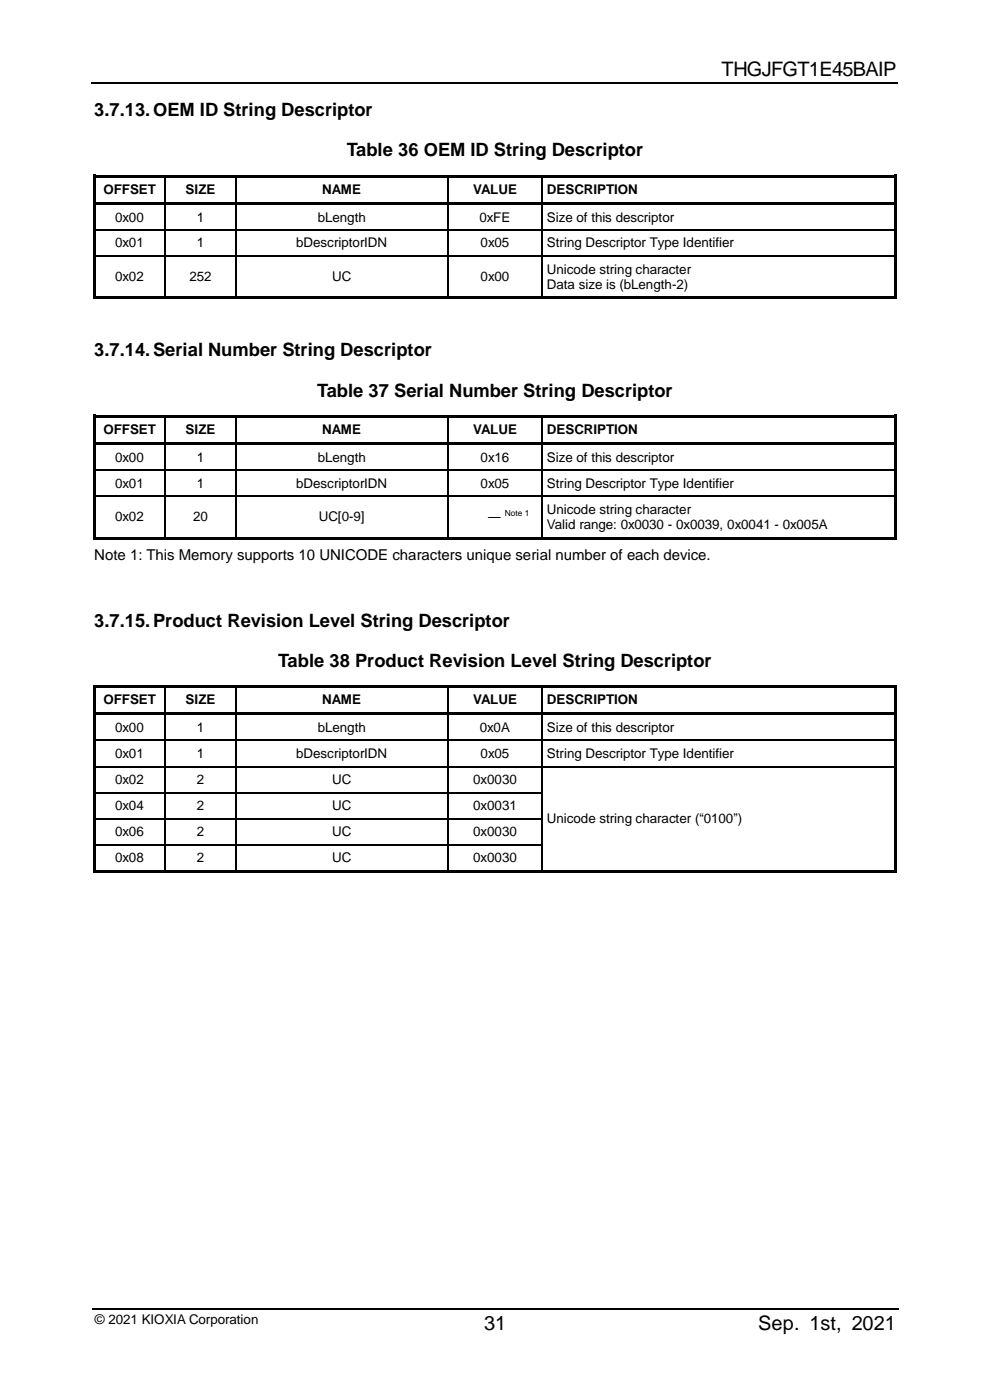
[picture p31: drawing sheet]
<svg xmlns="http://www.w3.org/2000/svg" width="210mm" height="297mm" viewBox="0 0 210 297" stroke-linecap="round" stroke-linejoin="round" font-family="sans-serif">
<defs><g id="words">
<g font-size="4.2">
<text x="153.1" y="16">THGJFGT1E45BAIP</text>
<text x="102.7" y="282.1">31</text>
<text x="160.9" y="282.1">Sep. 1st, 2021</text>
</g>
<g font-size="3.9">
<text x="20" y="24.6">3.7.13.OEM ID String Descriptor</text>
<text x="73.6" y="33.2">Table 36 OEM ID String Descriptor</text>
<text x="20" y="75.6">3.7.14.Serial Number String Descriptor</text>
<text x="67.3" y="84.1">Table 37 Serial Number String Descriptor</text>
<text x="20" y="133">3.7.15.Product Revision Level String Descriptor</text>
<text x="59" y="141.5">Table 38 Product Revision Level String Descriptor</text>
</g>
<text font-size="3.2" x="20" y="118.7">Note 1: This Memory supports 10 UNICODE characters unique serial number of each device.</text>
<g font-size="2.8">
<text x="21.9" y="41.2">OFFSET</text>
<text x="39.4" y="41.2">SIZE</text>
<text x="68.3" y="41.2">NAME</text>
<text x="100.4" y="41.2">VALUE</text>
<text x="116" y="41.2">DESCRIPTION</text>
<text x="24.4" y="47">0x00</text>
<text x="41.7" y="47">1</text>
<text x="67.4" y="47">bLength</text>
<text x="101.7" y="47">0xFE</text>
<text x="116" y="47">Size of this descriptor</text>
<text x="24.4" y="52.5">0x01</text>
<text x="41.7" y="52.5">1</text>
<text x="62.8" y="52.5">bDescriptorIDN</text>
<text x="102" y="52.5">0x05</text>
<text x="116" y="52.5">String Descriptor Type Identifier</text>
<text x="24.4" y="59.7">0x02</text>
<text x="40.2" y="59.7">252</text>
<text x="70.5" y="59.7">UC</text>
<text x="102" y="59.7">0x00</text>
<text x="116" y="58">Unicode string character</text>
<text x="116" y="61.3">Data size is (bLength-2)</text>
<text x="21.9" y="92.1">OFFSET</text>
<text x="39.4" y="92.1">SIZE</text>
<text x="68.3" y="92.1">NAME</text>
<text x="100.4" y="92.1">VALUE</text>
<text x="116" y="92.1">DESCRIPTION</text>
<text x="24.4" y="97.9">0x00</text>
<text x="41.7" y="97.9">1</text>
<text x="67.4" y="97.9">bLength</text>
<text x="102" y="97.9">0x16</text>
<text x="116" y="97.9">Size of this descriptor</text>
<text x="24.4" y="103.4">0x01</text>
<text x="41.7" y="103.4">1</text>
<text x="62.8" y="103.4">bDescriptorIDN</text>
<text x="102" y="103.4">0x05</text>
<text x="116" y="103.4">String Descriptor Type Identifier</text>
<text x="24.4" y="110.6">0x02</text>
<text x="40.9" y="110.6">20</text>
<text x="67.6" y="110.6">UC[0-9]</text>
<text x="103.5" y="110.6">―</text>
<text x="116" y="109">Unicode string character</text>
<text x="116" y="112.2">Valid range: 0x0030 - 0x0039, 0x0041 - 0x005A</text>
<text x="21.9" y="149.5">OFFSET</text>
<text x="39.4" y="149.5">SIZE</text>
<text x="68.3" y="149.5">NAME</text>
<text x="100.4" y="149.5">VALUE</text>
<text x="116" y="149.5">DESCRIPTION</text>
<text x="24.4" y="155.3">0x00</text>
<text x="41.7" y="155.3">1</text>
<text x="67.4" y="155.3">bLength</text>
<text x="101.8" y="155.3">0x0A</text>
<text x="116" y="155.3">Size of this descriptor</text>
<text x="24.4" y="160.8">0x01</text>
<text x="41.7" y="160.8">1</text>
<text x="62.8" y="160.8">bDescriptorIDN</text>
<text x="102" y="160.8">0x05</text>
<text x="116" y="160.8">String Descriptor Type Identifier</text>
<text x="24.4" y="166.4">0x02</text>
<text x="41.7" y="166.4">2</text>
<text x="70.5" y="166.4">UC</text>
<text x="100.4" y="166.4">0x0030</text>
<text x="24.4" y="171.9">0x04</text>
<text x="41.7" y="171.9">2</text>
<text x="70.5" y="171.9">UC</text>
<text x="100.4" y="171.9">0x0031</text>
<text x="24.4" y="177.4">0x06</text>
<text x="41.7" y="177.4">2</text>
<text x="70.5" y="177.4">UC</text>
<text x="100.4" y="177.4">0x0030</text>
<text x="116" y="174.6">Unicode string character (“0100”)</text>
<text x="24.4" y="182.9">0x08</text>
<text x="41.7" y="182.9">2</text>
<text x="70.5" y="182.9">UC</text>
<text x="100.4" y="182.9">0x0030</text>
<text x="20.1" y="280.9">© 2021 KIOXIA Corporation</text>
</g>
<text font-size="1.8" x="107.1" y="109.5">Note 1</text>
</g></defs>
<path d="M19.5 17.5h171M19.5 277.6h171" fill="none" stroke="#000" stroke-width=".34"/>
<g fill="#000">
<path d="M19.7 37.1h.5v1.5h-.5z" fill-rule="evenodd"/>
<path d="M19.7 37.1h.5v.5h-.5z" fill-rule="evenodd"/>
<path d="M20.2 37.1h14.6v.5h-14.6z" fill-rule="evenodd"/>
<path d="M34.8 37.6h.3v1h-.3z" fill-rule="evenodd"/>
<path d="M34.8 37.1h.6v.5h-.6z" fill-rule="evenodd"/>
<path d="M35.4 37.1h14.5v.5h-14.5z" fill-rule="evenodd"/>
<path d="M49.9 37.6h.2v1h-.2z" fill-rule="evenodd"/>
<path d="M49.9 37.1h.5v.5h-.5z" fill-rule="evenodd"/>
<path d="M50.4 37.1h44.5v.5h-44.5z" fill-rule="evenodd"/>
<path d="M94.9 37.6h.2v1h-.2z" fill-rule="evenodd"/>
<path d="M94.9 37.1h.5v.5h-.5z" fill-rule="evenodd"/>
<path d="M95.4 37.1h19.5v.5h-19.5z" fill-rule="evenodd"/>
<path d="M114.9 37.6h.2v1h-.2z" fill-rule="evenodd"/>
<path d="M114.9 37.1h.5v.5h-.5z" fill-rule="evenodd"/>
<path d="M115.4 37.1h74.4v.5h-74.4z" fill-rule="evenodd"/>
<path d="M189.8 37.1h.5v1.5h-.5z" fill-rule="evenodd"/>
<path d="M189.8 37.1h.5v.5h-.5z" fill-rule="evenodd"/>
<path d="M19.7 38.6h.5v4.2h-.5z" fill-rule="evenodd"/>
<path d="M19.7 42.8h.5v1.6h-.5z" fill-rule="evenodd"/>
<path d="M19.7 44.4h.5v4.2h-.5z" fill-rule="evenodd"/>
<path d="M19.7 48.6h.5v1.3h-.5z" fill-rule="evenodd"/>
<path d="M19.7 49.9h.5v4.3h-.5z" fill-rule="evenodd"/>
<path d="M19.7 54.2h.5v1.3h-.5z" fill-rule="evenodd"/>
<path d="M20.2 42.8h14.6v.6h-14.6z" fill-rule="evenodd"/>
<path d="M34.8 43.4h.3v1h-.3z" fill-rule="evenodd"/>
<path d="M34.8 42.8h.6v.6h-.6z" fill-rule="evenodd"/>
<path d="M34.8 48.6h.3v1.3h-.3z" fill-rule="evenodd"/>
<path d="M34.8 54.2h.3v1.3h-.3z" fill-rule="evenodd"/>
<path d="M35.4 42.8h14.5v.6h-14.5z" fill-rule="evenodd"/>
<path d="M49.9 43.4h.2v1h-.2z" fill-rule="evenodd"/>
<path d="M49.9 42.8h.5v.6h-.5z" fill-rule="evenodd"/>
<path d="M49.9 48.6h.2v1.3h-.2z" fill-rule="evenodd"/>
<path d="M49.9 54.2h.2v1.3h-.2z" fill-rule="evenodd"/>
<path d="M50.4 42.8h44.5v.6h-44.5z" fill-rule="evenodd"/>
<path d="M94.9 43.4h.2v1h-.2z" fill-rule="evenodd"/>
<path d="M94.9 42.8h.5v.6h-.5z" fill-rule="evenodd"/>
<path d="M94.9 48.6h.2v1.3h-.2z" fill-rule="evenodd"/>
<path d="M94.9 54.2h.2v1.3h-.2z" fill-rule="evenodd"/>
<path d="M95.4 42.8h19.5v.6h-19.5z" fill-rule="evenodd"/>
<path d="M114.9 43.4h.2v1h-.2z" fill-rule="evenodd"/>
<path d="M114.9 42.8h.5v.6h-.5z" fill-rule="evenodd"/>
<path d="M114.9 48.6h.2v1.3h-.2z" fill-rule="evenodd"/>
<path d="M114.9 54.2h.2v1.3h-.2z" fill-rule="evenodd"/>
<path d="M115.4 42.8h74.4v.6h-74.4z" fill-rule="evenodd"/>
<path d="M189.8 38.6h.5v4.2h-.5z" fill-rule="evenodd"/>
<path d="M189.8 42.8h.5v1.6h-.5z" fill-rule="evenodd"/>
<path d="M189.8 44.4h.5v4.2h-.5z" fill-rule="evenodd"/>
<path d="M189.8 48.6h.5v1.3h-.5z" fill-rule="evenodd"/>
<path d="M189.8 49.9h.5v4.3h-.5z" fill-rule="evenodd"/>
<path d="M189.8 54.2h.5v1.3h-.5z" fill-rule="evenodd"/>
<path d="M19.7 55.5h.5v7.5h-.5z" fill-rule="evenodd"/>
<path d="M19.7 63h.5v.5h-.5z" fill-rule="evenodd"/>
<path d="M19.7 63h.5v.5h-.5z" fill-rule="evenodd"/>
<path d="M20.2 63h14.6v.5h-14.6z" fill-rule="evenodd"/>
<path d="M34.8 63h.6v.5h-.6z" fill-rule="evenodd"/>
<path d="M35.4 63h14.5v.5h-14.5z" fill-rule="evenodd"/>
<path d="M49.9 63h.5v.5h-.5z" fill-rule="evenodd"/>
<path d="M50.4 63h44.5v.5h-44.5z" fill-rule="evenodd"/>
<path d="M94.9 63h.5v.5h-.5z" fill-rule="evenodd"/>
<path d="M95.4 63h19.5v.5h-19.5z" fill-rule="evenodd"/>
<path d="M114.9 63h.5v.5h-.5z" fill-rule="evenodd"/>
<path d="M115.4 63h74.4v.5h-74.4z" fill-rule="evenodd"/>
<path d="M189.8 55.5h.5v7.5h-.5z" fill-rule="evenodd"/>
<path d="M189.8 63h.5v.5h-.5z" fill-rule="evenodd"/>
<path d="M189.8 63h.5v.5h-.5z" fill-rule="evenodd"/>
<path d="M19.7 88h.5v1.5h-.5z" fill-rule="evenodd"/>
<path d="M19.7 88h.5v.5h-.5z" fill-rule="evenodd"/>
<path d="M19.7 89.5h.5v4.3h-.5z" fill-rule="evenodd"/>
<path d="M19.7 93.8h.5v1.6h-.5z" fill-rule="evenodd"/>
<path d="M19.7 95.4h.5v4.2h-.5z" fill-rule="evenodd"/>
<path d="M20.2 88h14.6v.5h-14.6z" fill-rule="evenodd"/>
<path d="M20.2 93.8h14.6v.5h-14.6z" fill-rule="evenodd"/>
<path d="M34.8 88.5h.3v1h-.3z" fill-rule="evenodd"/>
<path d="M34.8 88h.6v.5h-.6z" fill-rule="evenodd"/>
<path d="M34.8 94.3h.3v1.1h-.3z" fill-rule="evenodd"/>
<path d="M34.8 93.8h.6v.5h-.6z" fill-rule="evenodd"/>
<path d="M35.4 88h14.5v.5h-14.5z" fill-rule="evenodd"/>
<path d="M35.4 93.8h14.5v.5h-14.5z" fill-rule="evenodd"/>
<path d="M49.9 88.5h.2v1h-.2z" fill-rule="evenodd"/>
<path d="M49.9 88h.5v.5h-.5z" fill-rule="evenodd"/>
<path d="M49.9 94.3h.2v1.1h-.2z" fill-rule="evenodd"/>
<path d="M49.9 93.8h.5v.5h-.5z" fill-rule="evenodd"/>
<path d="M50.4 88h44.5v.5h-44.5z" fill-rule="evenodd"/>
<path d="M50.4 93.8h44.5v.5h-44.5z" fill-rule="evenodd"/>
<path d="M94.9 88.5h.2v1h-.2z" fill-rule="evenodd"/>
<path d="M94.9 88h.5v.5h-.5z" fill-rule="evenodd"/>
<path d="M94.9 94.3h.2v1.1h-.2z" fill-rule="evenodd"/>
<path d="M94.9 93.8h.5v.5h-.5z" fill-rule="evenodd"/>
<path d="M95.4 88h19.5v.5h-19.5z" fill-rule="evenodd"/>
<path d="M95.4 93.8h19.5v.5h-19.5z" fill-rule="evenodd"/>
<path d="M114.9 88.5h.2v1h-.2z" fill-rule="evenodd"/>
<path d="M114.9 88h.5v.5h-.5z" fill-rule="evenodd"/>
<path d="M114.9 94.3h.2v1.1h-.2z" fill-rule="evenodd"/>
<path d="M114.9 93.8h.5v.5h-.5z" fill-rule="evenodd"/>
<path d="M115.4 88h74.4v.5h-74.4z" fill-rule="evenodd"/>
<path d="M115.4 93.8h74.4v.5h-74.4z" fill-rule="evenodd"/>
<path d="M189.8 88h.5v1.5h-.5z" fill-rule="evenodd"/>
<path d="M189.8 88h.5v.5h-.5z" fill-rule="evenodd"/>
<path d="M189.8 89.5h.5v4.3h-.5z" fill-rule="evenodd"/>
<path d="M189.8 93.8h.5v1.6h-.5z" fill-rule="evenodd"/>
<path d="M189.8 95.4h.5v4.2h-.5z" fill-rule="evenodd"/>
<path d="M19.7 99.6h.5v1.3h-.5z" fill-rule="evenodd"/>
<path d="M19.7 100.9h.5v4.2h-.5z" fill-rule="evenodd"/>
<path d="M19.7 105.1h.5v1.3h-.5z" fill-rule="evenodd"/>
<path d="M19.7 106.4h.5v7.5h-.5z" fill-rule="evenodd"/>
<path d="M19.7 113.9h.5v.5h-.5z" fill-rule="evenodd"/>
<path d="M19.7 113.9h.5v.5h-.5z" fill-rule="evenodd"/>
<path d="M20.2 113.9h14.6v.5h-14.6z" fill-rule="evenodd"/>
<path d="M34.8 99.6h.3v1.3h-.3z" fill-rule="evenodd"/>
<path d="M34.8 105.1h.3v1.3h-.3z" fill-rule="evenodd"/>
<path d="M34.8 113.9h.6v.5h-.6z" fill-rule="evenodd"/>
<path d="M35.4 113.9h14.5v.5h-14.5z" fill-rule="evenodd"/>
<path d="M49.9 99.6h.2v1.3h-.2z" fill-rule="evenodd"/>
<path d="M49.9 105.1h.2v1.3h-.2z" fill-rule="evenodd"/>
<path d="M49.9 113.9h.5v.5h-.5z" fill-rule="evenodd"/>
<path d="M50.4 113.9h44.5v.5h-44.5z" fill-rule="evenodd"/>
<path d="M94.9 99.6h.2v1.3h-.2z" fill-rule="evenodd"/>
<path d="M94.9 105.1h.2v1.3h-.2z" fill-rule="evenodd"/>
<path d="M94.9 113.9h.5v.5h-.5z" fill-rule="evenodd"/>
<path d="M95.4 113.9h19.5v.5h-19.5z" fill-rule="evenodd"/>
<path d="M114.9 99.6h.2v1.3h-.2z" fill-rule="evenodd"/>
<path d="M114.9 105.1h.2v1.3h-.2z" fill-rule="evenodd"/>
<path d="M114.9 113.9h.5v.5h-.5z" fill-rule="evenodd"/>
<path d="M115.4 113.9h74.4v.5h-74.4z" fill-rule="evenodd"/>
<path d="M189.8 99.6h.5v1.3h-.5z" fill-rule="evenodd"/>
<path d="M189.8 100.9h.5v4.2h-.5z" fill-rule="evenodd"/>
<path d="M189.8 105.1h.5v1.3h-.5z" fill-rule="evenodd"/>
<path d="M189.8 106.4h.5v7.5h-.5z" fill-rule="evenodd"/>
<path d="M189.8 113.9h.5v.5h-.5z" fill-rule="evenodd"/>
<path d="M189.8 113.9h.5v.5h-.5z" fill-rule="evenodd"/>
<path d="M19.7 145.4h.5v1.5h-.5z" fill-rule="evenodd"/>
<path d="M19.7 145.4h.5v.5h-.5z" fill-rule="evenodd"/>
<path d="M19.7 146.9h.5v4.3h-.5z" fill-rule="evenodd"/>
<path d="M19.7 151.2h.5v1.5h-.5z" fill-rule="evenodd"/>
<path d="M19.7 152.7h.5v4.2h-.5z" fill-rule="evenodd"/>
<path d="M19.7 156.9h.5v1.3h-.5z" fill-rule="evenodd"/>
<path d="M20.2 145.4h14.6v.5h-14.6z" fill-rule="evenodd"/>
<path d="M20.2 151.2h14.6v.5h-14.6z" fill-rule="evenodd"/>
<path d="M34.8 145.9h.3v1h-.3z" fill-rule="evenodd"/>
<path d="M34.8 145.4h.6v.5h-.6z" fill-rule="evenodd"/>
<path d="M34.8 151.7h.3v1h-.3z" fill-rule="evenodd"/>
<path d="M34.8 151.2h.6v.5h-.6z" fill-rule="evenodd"/>
<path d="M34.8 156.9h.3v1.3h-.3z" fill-rule="evenodd"/>
<path d="M35.4 145.4h14.5v.5h-14.5z" fill-rule="evenodd"/>
<path d="M35.4 151.2h14.5v.5h-14.5z" fill-rule="evenodd"/>
<path d="M49.9 145.9h.2v1h-.2z" fill-rule="evenodd"/>
<path d="M49.9 145.4h.5v.5h-.5z" fill-rule="evenodd"/>
<path d="M49.9 151.7h.2v1h-.2z" fill-rule="evenodd"/>
<path d="M49.9 151.2h.5v.5h-.5z" fill-rule="evenodd"/>
<path d="M49.9 156.9h.2v1.3h-.2z" fill-rule="evenodd"/>
<path d="M50.4 145.4h44.5v.5h-44.5z" fill-rule="evenodd"/>
<path d="M50.4 151.2h44.5v.5h-44.5z" fill-rule="evenodd"/>
<path d="M94.9 145.9h.2v1h-.2z" fill-rule="evenodd"/>
<path d="M94.9 145.4h.5v.5h-.5z" fill-rule="evenodd"/>
<path d="M94.9 151.7h.2v1h-.2z" fill-rule="evenodd"/>
<path d="M94.9 151.2h.5v.5h-.5z" fill-rule="evenodd"/>
<path d="M94.9 156.9h.2v1.3h-.2z" fill-rule="evenodd"/>
<path d="M95.4 145.4h19.5v.5h-19.5z" fill-rule="evenodd"/>
<path d="M95.4 151.2h19.5v.5h-19.5z" fill-rule="evenodd"/>
<path d="M114.9 145.9h.2v1h-.2z" fill-rule="evenodd"/>
<path d="M114.9 145.4h.5v.5h-.5z" fill-rule="evenodd"/>
<path d="M114.9 151.7h.2v1h-.2z" fill-rule="evenodd"/>
<path d="M114.9 151.2h.5v.5h-.5z" fill-rule="evenodd"/>
<path d="M114.9 156.9h.2v1.3h-.2z" fill-rule="evenodd"/>
<path d="M115.4 145.4h74.4v.5h-74.4z" fill-rule="evenodd"/>
<path d="M115.4 151.2h74.4v.5h-74.4z" fill-rule="evenodd"/>
<path d="M189.8 145.4h.5v1.5h-.5z" fill-rule="evenodd"/>
<path d="M189.8 145.4h.5v.5h-.5z" fill-rule="evenodd"/>
<path d="M189.8 146.9h.5v4.3h-.5z" fill-rule="evenodd"/>
<path d="M189.8 151.2h.5v1.5h-.5z" fill-rule="evenodd"/>
<path d="M189.8 152.7h.5v4.2h-.5z" fill-rule="evenodd"/>
<path d="M189.8 156.9h.5v1.3h-.5z" fill-rule="evenodd"/>
<path d="M19.7 158.2h.5v4.3h-.5z" fill-rule="evenodd"/>
<path d="M19.7 162.5h.5v1.3h-.5z" fill-rule="evenodd"/>
<path d="M19.7 163.8h.5v4.2h-.5z" fill-rule="evenodd"/>
<path d="M19.7 168h.5v1.3h-.5z" fill-rule="evenodd"/>
<path d="M19.7 169.3h.5v4.2h-.5z" fill-rule="evenodd"/>
<path d="M19.7 173.5h.5v1.3h-.5z" fill-rule="evenodd"/>
<path d="M19.7 174.8h.5v4.3h-.5z" fill-rule="evenodd"/>
<path d="M34.8 162.5h.3v1.3h-.3z" fill-rule="evenodd"/>
<path d="M34.8 168h.3v1.3h-.3z" fill-rule="evenodd"/>
<path d="M34.8 173.5h.3v1.3h-.3z" fill-rule="evenodd"/>
<path d="M49.9 162.5h.2v1.3h-.2z" fill-rule="evenodd"/>
<path d="M49.9 168h.2v1.3h-.2z" fill-rule="evenodd"/>
<path d="M49.9 173.5h.2v1.3h-.2z" fill-rule="evenodd"/>
<path d="M94.9 162.5h.2v1.3h-.2z" fill-rule="evenodd"/>
<path d="M94.9 168h.2v1.3h-.2z" fill-rule="evenodd"/>
<path d="M94.9 173.5h.2v1.3h-.2z" fill-rule="evenodd"/>
<path d="M114.9 162.5h.2v1.3h-.2z" fill-rule="evenodd"/>
<path d="M114.9 168h.2v1.3h-.2z" fill-rule="evenodd"/>
<path d="M114.9 173.5h.2v1.3h-.2z" fill-rule="evenodd"/>
<path d="M189.8 158.2h.5v4.3h-.5z" fill-rule="evenodd"/>
<path d="M189.8 162.5h.5v1.3h-.5z" fill-rule="evenodd"/>
<path d="M189.8 163.8h.5v4.2h-.5z" fill-rule="evenodd"/>
<path d="M189.8 168h.5v1.3h-.5z" fill-rule="evenodd"/>
<path d="M189.8 169.3h.5v4.2h-.5z" fill-rule="evenodd"/>
<path d="M189.8 173.5h.5v1.3h-.5z" fill-rule="evenodd"/>
<path d="M189.8 174.8h.5v4.3h-.5z" fill-rule="evenodd"/>
<path d="M19.7 179.1h.5v1.2h-.5z" fill-rule="evenodd"/>
<path d="M19.7 180.3h.5v4.3h-.5z" fill-rule="evenodd"/>
<path d="M19.7 184.6h.5v.5h-.5z" fill-rule="evenodd"/>
<path d="M19.7 184.6h.5v.5h-.5z" fill-rule="evenodd"/>
<path d="M20.2 184.6h14.6v.5h-14.6z" fill-rule="evenodd"/>
<path d="M34.8 179.1h.3v1.2h-.3z" fill-rule="evenodd"/>
<path d="M34.8 184.6h.6v.5h-.6z" fill-rule="evenodd"/>
<path d="M35.4 184.6h14.5v.5h-14.5z" fill-rule="evenodd"/>
<path d="M49.9 179.1h.2v1.2h-.2z" fill-rule="evenodd"/>
<path d="M49.9 184.6h.5v.5h-.5z" fill-rule="evenodd"/>
<path d="M50.4 184.6h44.5v.5h-44.5z" fill-rule="evenodd"/>
<path d="M94.9 179.1h.2v1.2h-.2z" fill-rule="evenodd"/>
<path d="M94.9 184.6h.5v.5h-.5z" fill-rule="evenodd"/>
<path d="M95.4 184.6h19.5v.5h-19.5z" fill-rule="evenodd"/>
<path d="M114.9 179.1h.2v1.2h-.2z" fill-rule="evenodd"/>
<path d="M114.9 184.6h.5v.5h-.5z" fill-rule="evenodd"/>
<path d="M115.4 184.6h74.4v.5h-74.4z" fill-rule="evenodd"/>
<path d="M189.8 179.1h.5v1.2h-.5z" fill-rule="evenodd"/>
<path d="M189.8 180.3h.5v4.3h-.5z" fill-rule="evenodd"/>
<path d="M189.8 184.6h.5v.5h-.5z" fill-rule="evenodd"/>
<path d="M189.8 184.6h.5v.5h-.5z" fill-rule="evenodd"/>
</g>
<g fill="none" stroke="#000" stroke-width=".25">
<path d="M35 38.6v4.2M50 38.6v4.2M95 38.6v4.2M115 38.6v4.2M20.2 48.8h14.6M20.2 54.3h14.6M35 44.4v4.2M35 49.9v4.3M35 55.5v7.5M35.1 48.8h14.8M35.1 54.3h14.8M50 44.4v4.2"/>
<path d="M50 49.9v4.3M50 55.5v7.5M50.1 48.8h44.8M50.1 54.3h44.8M95 44.4v4.2M95 49.9v4.3M95 55.5v7.5M95.1 48.8h19.8M95.1 54.3h19.8M115 44.4v4.2M115 49.9v4.3M115 55.5v7.5"/>
<path d="M115.1 48.8h74.7M115.1 54.3h74.7M20.2 99.7h14.6M35 89.5v4.3M35 95.4v4.2M35.1 99.7h14.8M50 89.5v4.3M50 95.4v4.2M50.1 99.7h44.8M95 89.5v4.3M95 95.4v4.2M95.1 99.7h19.8"/>
<path d="M115 89.5v4.3M115 95.4v4.2M115.1 99.7h74.7M20.2 105.3h14.6M35 100.9v4.2M35 106.4v7.5M35.1 105.3h14.8M50 100.9v4.2M50 106.4v7.5M50.1 105.3h44.8M95 100.9v4.2M95 106.4v7.5"/>
<path d="M95.1 105.3h19.8M115 100.9v4.2M115 106.4v7.5M115.1 105.3h74.7M35 146.9v4.3M35 152.7v4.2M35 158.2v4.3M50 146.9v4.3M50 152.7v4.2M50 158.2v4.3M95 146.9v4.3M95 152.7v4.2"/>
<path d="M95 158.2v4.3M115 146.9v4.3M115 152.7v4.2M115 158.2v4.3M20.2 162.6h14.6M20.2 168.1h14.6M20.2 173.7h14.6M20.2 179.2h14.6M35 163.8v4.2M35 169.3v4.2M35 174.8v4.3M35.1 162.6h14.8"/>
<path d="M35.1 168.1h14.8M35.1 173.7h14.8M35.1 179.2h14.8M50 163.8v4.2M50 169.3v4.2M50 174.8v4.3M50.1 162.6h44.8M50.1 168.1h44.8M50.1 173.7h44.8M50.1 179.2h44.8M95 163.8v4.2M95 169.3v4.2"/>
<path d="M95 174.8v4.3M95.1 162.6h19.8M95.1 168.1h19.8M95.1 173.7h19.8M95.1 179.2h19.8M115 163.8v4.2M115 169.3v4.2M115 174.8v4.3M115.1 162.6h74.7M35 180.3v4.3M50 180.3v4.3M95 180.3v4.3"/>
<path d="M115 180.3v4.3"/>
</g>
<path d="M20.2 157.1h14.6M35.1 157.1h14.8M50.1 157.1h44.8M95.1 157.1h19.8M115.1 157.1h74.7" fill="none" stroke="#000" stroke-width=".26"/>
<use href="#words"/>
</svg>
